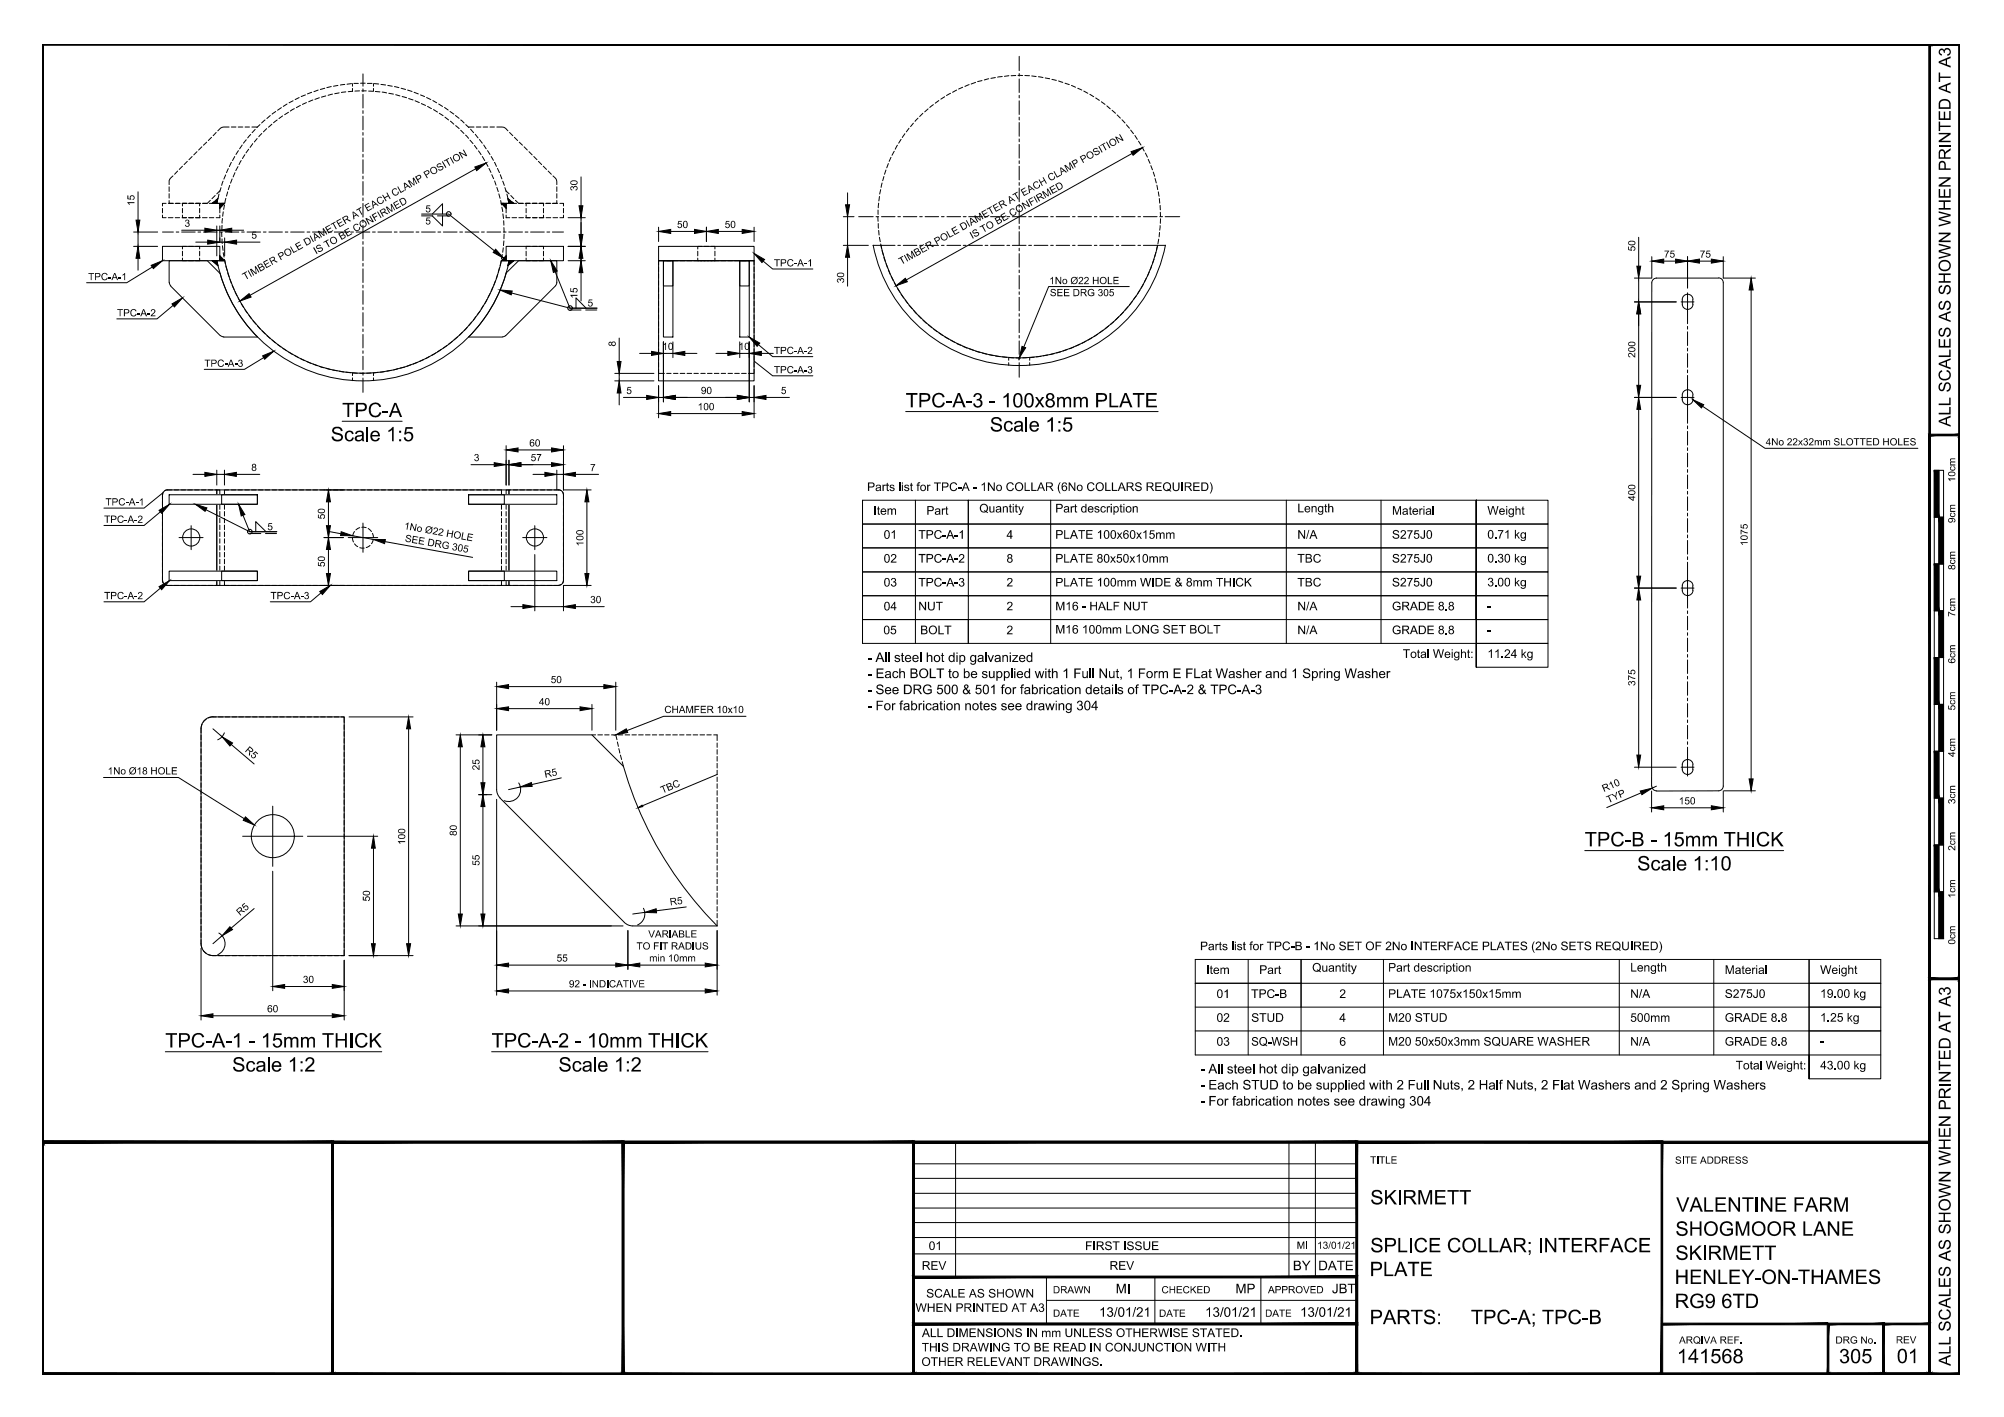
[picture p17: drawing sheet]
<svg xmlns="http://www.w3.org/2000/svg" width="420mm" height="297mm" viewBox="0 0 420 297" stroke-linecap="round" stroke-linejoin="round" font-family="sans-serif">
<defs><g id="words">
<g font-size="4.2">
<text x="71.7" y="87.4">TPC-A</text>
<text x="189.9" y="85.4">TPC-A-3 - 100x8mm PLATE</text>
<text x="69.3" y="92.5">Scale 1:5</text>
<text x="207.5" y="90.5">Scale 1:5</text>
<text x="332.3" y="177.4">TPC-B - 15mm THICK</text>
<text x="343.2" y="182.5">Scale 1:10</text>
<text x="34.7" y="219.6">TPC-A-1 - 15mm THICK</text>
<text x="103.1" y="219.6">TPC-A-2 - 10mm THICK</text>
<text x="48.7" y="224.6">Scale 1:2</text>
<text x="117.1" y="224.6">Scale 1:2</text>
<text x="287.3" y="252.5">SKIRMETT</text>
<text x="351.4" y="254">VALENTINE FARM</text>
<text x="287.3" y="262.5">SPLICE COLLAR; INTERFACE</text>
<text x="351.3" y="259">SHOGMOOR LANE</text>
<text x="287.2" y="267.5">PLATE</text>
<text x="351.1" y="269.2">HENLEY-ON-THAMES</text>
<text x="351.3" y="264.1">SKIRMETT</text>
<text x="351.1" y="274.2">RG9 6TD</text>
<text x="287.2" y="277.6">PARTS:</text>
<text x="308.4" y="277.6">TPC-A; TPC-B</text>
<text x="351.6" y="285.7">141568</text>
<text x="385.6" y="285.7">305</text>
<text x="397.7" y="285.7">01</text>
</g>
<g font-size="3.5">
<text x="409" y="89.5" transform="rotate(-90 409 89.5)">ALL SCALES AS SHOWN WHEN PRINTED AT A3</text>
<text x="409" y="286.3" transform="rotate(-90 409 286.3)">ALL SCALES AS SHOWN WHEN PRINTED AT A3</text>
</g>
<g font-size="2.8">
<text x="181.8" y="138.8">- All steel hot dip galvanized</text>
<text x="181.8" y="142.2">- Each BOLT to be supplied with 1 Full Nut, 1 Form E FLat Washer and 1 Spring Washer</text>
<text x="181.8" y="145.5">- See DRG 500 &amp; 501 for fabrication details of TPC-A-2 &amp; TPC-A-3</text>
<text x="181.8" y="148.9">- For fabrication notes see drawing 304</text>
<text x="251.7" y="225">- All steel hot dip galvanized</text>
<text x="251.7" y="228.4">- Each STUD to be supplied with 2 Full Nuts, 2 Half Nuts, 2 Flat Washers and 2 Spring Washers</text>
<text x="251.7" y="231.8">- For fabrication notes see drawing 304</text>
<text x="271" y="266.3">BY</text>
<text x="276.4" y="266.3">DATE</text>
<text x="233.9" y="271.1">MI</text>
<text x="259" y="271.1">MP</text>
<text x="279.3" y="271.1">JBT</text>
<text x="230.4" y="276">13/01/21</text>
<text x="252.7" y="276.1">13/01/21</text>
<text x="272.6" y="276">13/01/21</text>
</g>
<g font-size="2.5">
<text x="181.8" y="102.9">Parts list for TPC-A - 1No COLLAR (6No COLLARS REQUIRED)</text>
<text x="183.1" y="107.9">Item</text>
<text x="194.2" y="107.9">Part</text>
<text x="205.3" y="107.4">Quantity</text>
<text x="221.3" y="107.4">Part description</text>
<text x="272" y="107.4">Length</text>
<text x="291.8" y="107.9">Material</text>
<text x="311.9" y="107.9">Weight</text>
<text x="185.3" y="112.9">01</text>
<text x="192.6" y="112.9">TPC-A-1</text>
<text x="211" y="112.9">4</text>
<text x="221.3" y="112.9">PLATE 100x60x15mm</text>
<text x="272" y="112.9">N/A</text>
<text x="291.8" y="112.9">S275J0</text>
<text x="311.9" y="112.9">0.71 kg</text>
<text x="185.3" y="117.9">02</text>
<text x="192.6" y="117.9">TPC-A-2</text>
<text x="211" y="117.9">8</text>
<text x="221.3" y="117.9">PLATE 80x50x10mm</text>
<text x="272" y="117.9">TBC</text>
<text x="291.8" y="117.9">S275J0</text>
<text x="311.9" y="117.9">0.30 kg</text>
<text x="185.3" y="122.9">03</text>
<text x="192.6" y="122.9">TPC-A-3</text>
<text x="211" y="122.9">2</text>
<text x="221.3" y="122.9">PLATE 100mm WIDE &amp; 8mm THICK</text>
<text x="272" y="122.9">TBC</text>
<text x="291.8" y="122.9">S275J0</text>
<text x="311.9" y="122.9">3.00 kg</text>
<text x="185.3" y="127.9">04</text>
<text x="192.6" y="127.9">NUT</text>
<text x="211" y="127.9">2</text>
<text x="221.3" y="127.9">M16 - HALF NUT</text>
<text x="272" y="127.9">N/A</text>
<text x="291.8" y="127.9">GRADE 8.8</text>
<text x="311.9" y="127.9">-</text>
<text x="185.2" y="133">05</text>
<text x="192.9" y="133">BOLT</text>
<text x="211" y="133">2</text>
<text x="221.3" y="132.8">M16 100mm LONG SET BOLT</text>
<text x="272" y="132.9">N/A</text>
<text x="291.8" y="132.9">GRADE 8.8</text>
<text x="294.1" y="137.9">Total Weight:</text>
<text x="311.9" y="137.9">11.24 kg</text>
<text x="311.9" y="132.9">-</text>
<text x="251.6" y="199.2">Parts list for TPC-B - 1No SET OF 2No INTERFACE PLATES (2No SETS REQUIRED)</text>
<text x="275.1" y="203.7">Quantity</text>
<text x="291" y="203.7">Part description</text>
<text x="341.8" y="203.7">Length</text>
<text x="252.9" y="204.2">Item</text>
<text x="255" y="209.2">01</text>
<text x="262.3" y="209.2">TPC-B</text>
<text x="264" y="204.2">Part</text>
<text x="280.8" y="209.2">2</text>
<text x="291" y="209.2">PLATE 1075x150x15mm</text>
<text x="341.8" y="209.2">N/A</text>
<text x="361.6" y="204.2">Material</text>
<text x="361.6" y="209.2">S275J0</text>
<text x="381.6" y="204.2">Weight</text>
<text x="381.6" y="209.2">19.00 kg</text>
<text x="255" y="214.2">02</text>
<text x="262.3" y="214.2">STUD</text>
<text x="280.8" y="214.2">4</text>
<text x="291" y="214.2">M20 STUD</text>
<text x="341.8" y="214.2">500mm</text>
<text x="361.6" y="214.2">GRADE 8.8</text>
<text x="381.6" y="214.2">1.25 kg</text>
<text x="255" y="219.2">03</text>
<text x="262.3" y="219.2">SQ-WSH</text>
<text x="280.8" y="219.2">6</text>
<text x="291" y="219.2">M20 50x50x3mm SQUARE WASHER</text>
<text x="341.8" y="219.2">N/A</text>
<text x="361.6" y="219.2">GRADE 8.8</text>
<text x="381.6" y="219.2">-</text>
<text x="363.9" y="224.2">Total Weight:</text>
<text x="381.6" y="224.2">43.00 kg</text>
<text x="194.7" y="262">01</text>
<text x="227.5" y="262">FIRST ISSUE</text>
<text x="193.2" y="266.2">REV</text>
<text x="232.6" y="266.2">REV</text>
<text x="192" y="275">WHEN PRINTED AT A3</text>
<text x="194.2" y="272">SCALE AS SHOWN</text>
<text x="193.3" y="280.3">ALL DIMENSIONS IN mm UNLESS OTHERWISE STATED.</text>
<text x="193.2" y="286.3">OTHER RELEVANT DRAWINGS.</text>
<text x="193.2" y="283.3">THIS DRAWING TO BE READ IN CONJUNCTION WITH</text>
</g>
<g font-size="2.1">
<text x="121.1" y="40" transform="rotate(-90 121.1 40)">30</text>
<text x="28.2" y="43.2" transform="rotate(-90 28.2 43.2)">15</text>
<text x="38.7" y="47.5">3</text>
<text x="89.2" y="44.5">5</text>
<text x="89.2" y="47.1">5</text>
<text x="141.9" y="47.8">50</text>
<text x="152" y="47.8">50</text>
<text x="52.7" y="50">5</text>
<text x="66.2" y="53.3" transform="rotate(-29 66.2 53.3)">IS TO BE CONFIRMED</text>
<text x="203.8" y="50.1" transform="rotate(-29 203.8 50.1)">IS TO BE CONFIRMED</text>
<text x="342.8" y="52.7" transform="rotate(-90 342.8 52.7)">50</text>
<text x="18.5" y="58.7">TPC-A-1</text>
<text x="51.4" y="58.8" transform="rotate(-29 51.4 58.8)">TIMBER POLE DIAMETER AT EACH CLAMP POSITION</text>
<text x="162.2" y="55.8">TPC-A-1</text>
<text x="177" y="59.4" transform="rotate(-90 177 59.4)">30</text>
<text x="189" y="55.5" transform="rotate(-29 189 55.5)">TIMBER POLE DIAMETER AT EACH CLAMP POSITION</text>
<text x="220" y="59.6">1No Ø22 HOLE</text>
<text x="348.9" y="54">75</text>
<text x="356.4" y="54">75</text>
<text x="121.1" y="62.6" transform="rotate(-90 121.1 62.6)">15</text>
<text x="123.2" y="64.3">5</text>
<text x="220.1" y="62.1">SEE DRG 305</text>
<text x="24.5" y="66.3">TPC-A-2</text>
<text x="42.9" y="76.9">TPC-A-3</text>
<text x="129.1" y="72.6" transform="rotate(-90 129.1 72.6)">8</text>
<text x="138.9" y="73.4">10</text>
<text x="154.9" y="73.4">10</text>
<text x="162.2" y="74.2">TPC-A-2</text>
<text x="342.8" y="75" transform="rotate(-90 342.8 75)">200</text>
<text x="131.3" y="82.6">5</text>
<text x="146.9" y="82.6">90</text>
<text x="162.2" y="78.2">TPC-A-3</text>
<text x="163.7" y="82.6">5</text>
<text x="146.3" y="86">100</text>
<text x="111" y="93.6">60</text>
<text x="370.2" y="93.3">4No 22x32mm SLOTTED HOLES</text>
<text x="52.7" y="98.7">8</text>
<text x="99.3" y="96.6">3</text>
<text x="111.3" y="96.6">57</text>
<text x="123.7" y="98.8">7</text>
<text x="409.9" y="101.1" transform="rotate(-90 409.9 101.1)">10cm</text>
<text x="22.1" y="106">TPC-A-1</text>
<text x="342.8" y="105" transform="rotate(-90 342.8 105)">400</text>
<text x="21.8" y="109.6">TPC-A-2</text>
<text x="56" y="111.1">5</text>
<text x="68.1" y="108.9" transform="rotate(-90 68.1 108.9)">50</text>
<text x="84.7" y="110.9" transform="rotate(10 84.7 110.9)">1No Ø22 HOLE</text>
<text x="84.8" y="113.5" transform="rotate(10 84.8 113.5)">SEE DRG 305</text>
<text x="409.9" y="109.6" transform="rotate(-90 409.9 109.6)">9cm</text>
<text x="68.1" y="118.9" transform="rotate(-90 68.1 118.9)">50</text>
<text x="122.3" y="114.5" transform="rotate(-90 122.3 114.5)">100</text>
<text x="366.4" y="114.4" transform="rotate(-90 366.4 114.4)">1075</text>
<text x="409.9" y="119.5" transform="rotate(-90 409.9 119.5)">8cm</text>
<text x="21.8" y="125.6">TPC-A-2</text>
<text x="56.7" y="125.6">TPC-A-3</text>
<text x="123.7" y="126.4">30</text>
<text x="409.9" y="129.3" transform="rotate(-90 409.9 129.3)">7cm</text>
<text x="115.5" y="143.2">50</text>
<text x="342.8" y="143.8" transform="rotate(-90 342.8 143.8)">375</text>
<text x="409.9" y="139.1" transform="rotate(-90 409.9 139.1)">6cm</text>
<text x="113" y="147.8">40</text>
<text x="139.3" y="149.5">CHAMFER 10x10</text>
<text x="409.9" y="148.9" transform="rotate(-90 409.9 148.9)">5cm</text>
<text x="51.3" y="157.5" transform="rotate(41 51.3 157.5)">R5</text>
<text x="100.5" y="161.5" transform="rotate(-90 100.5 161.5)">25</text>
<text x="409.9" y="158.7" transform="rotate(-90 409.9 158.7)">4cm</text>
<text x="22.6" y="162.3">1No Ø18 HOLE</text>
<text x="114.3" y="163.1" transform="rotate(-12 114.3 163.1)">R5</text>
<text x="138.9" y="166.4" transform="rotate(-23 138.9 166.4)">TBC</text>
<text x="336.2" y="166.1" transform="rotate(-23 336.2 166.1)">R10</text>
<text x="337.2" y="168.4" transform="rotate(-23 337.2 168.4)">TYP</text>
<text x="352" y="168.6">150</text>
<text x="409.9" y="168.6" transform="rotate(-90 409.9 168.6)">3cm</text>
<text x="84.9" y="177.1" transform="rotate(-90 84.9 177.1)">100</text>
<text x="95.8" y="175.2" transform="rotate(-90 95.8 175.2)">80</text>
<text x="409.9" y="178.4" transform="rotate(-90 409.9 178.4)">2cm</text>
<text x="100.5" y="181.5" transform="rotate(-90 100.5 181.5)">55</text>
<text x="77.5" y="189" transform="rotate(-90 77.5 189)">50</text>
<text x="140.5" y="189.8" transform="rotate(-7 140.5 189.8)">R5</text>
<text x="409.9" y="188.3" transform="rotate(-90 409.9 188.3)">1cm</text>
<text x="50.3" y="192" transform="rotate(-40 50.3 192)">R5</text>
<text x="135.9" y="196.5">VARIABLE</text>
<text x="409.9" y="198" transform="rotate(-90 409.9 198)">0cm</text>
<text x="116.7" y="201.5">55</text>
<text x="133.5" y="199.1">TO FIT RADIUS</text>
<text x="136.1" y="201.5">min 10mm</text>
<text x="63.5" y="206">30</text>
<text x="119.3" y="207">92 - INDICATIVE</text>
<text x="56" y="212.2">60</text>
<text x="287.3" y="243.9">TITLE</text>
<text x="351.2" y="243.9">SITE ADDRESS</text>
<text x="271.9" y="261.8">MI</text>
<text x="276.2" y="261.8">13/01/21</text>
<text x="220.8" y="271.1">DRAWN</text>
<text x="243.5" y="271.1">CHECKED</text>
<text x="265.9" y="271.1">APPROVED</text>
<text x="220.8" y="276">DATE</text>
<text x="243" y="276.1">DATE</text>
<text x="265.2" y="276">DATE</text>
<text x="352" y="281.6">ARQIVA REF.</text>
<text x="384.8" y="281.6">DRG No.</text>
<text x="397.5" y="281.6">REV</text>
</g>
</g></defs>
<!-- layer: 02 - HIDDEN LINES -->
<g fill="none" stroke="#000" stroke-width=".21">
<path d="M64 19.9l-.9 .3M65.3 19.3l-.8 .4M66.7 18.9l-.9 .3M68.1 18.5l-.9 .3M69.5 18.2l-1 .2M69.7 19.7l-.9 .3M70.9 17.9l-1 .2M71.1 19.5l-.9 .1M72.3 17.7l-.9 .1M72.5 19.3l-.9 .1M73.7 17.5l-.9 .2M73.9 17.5v.6"/>
<path d="M73.9 18.5v.6M73.9 19.1l-.9 .1M74.2 17.5h.9M75.4 19.1h-1M75.6 17.4h1M75.8 19.1h1M77 17.5h1M77.3 19.1h.9M78.3 17.5v.6M78.3 18.5v.6M78.5 17.5l.9 .1M78.7 19.2l1 .1"/>
<path d="M79.9 17.7l.9 .1M80.1 19.3l1 .2M81.3 17.9l.9 .2M81.5 19.6l1 .1M82.7 18.2l.9 .2M83 19.9l.8 .2M84.1 18.5l.9 .3M85.5 18.9l.9 .3M86.8 19.3l.9 .4M88.2 19.9l.8 .3M199.3 19.6l-.9 .4M200.6 18.9l-.9 .4"/>
<path d="M201.8 18.3l-.8 .4M203.2 17.7l-.9 .4M204.5 17.3l-.9 .3M205.9 16.9l-.9 .2M207.3 16.5l-.9 .3M208.7 16.3l-.9 .1M210.1 16l-.9 .2M211.5 15.9l-.9 .1M213 15.8l-1 .1M213.4 15.8h1M214.9 15.8l.9 .1M216.3 15.9l.9 .1"/>
<path d="M217.7 16.1l1 .2M219.1 16.3l1 .2M220.5 16.6l1 .2M221.9 17l.9 .3M223.3 17.4l.9 .3M224.6 17.9l.9 .4M226 18.5l.8 .4M227.2 19.1l.9 .5M228.5 19.8l.8 .5M35.5 39.2v.9M36.3 36.9l-.8 .9v.9M37.2 35.9l-.6 .6"/>
<path d="M38.3 34.8l-.7 .7M39.3 33.8l-.7 .7M40.3 32.8l-.7 .7M41.3 31.8l-.7 .7M42.3 30.8l-.7 .7M43.3 29.8l-.6 .6M44.4 28.8l-.7 .7M45.3 27.8l-.6 .6M46.3 39.3l-.3 1M46.8 38l-.3 .9M47.3 36.7l-.4 .8M47.9 35.3l-.4 .9"/>
<path d="M48 26.6l-1.5 .1-.8 .7M48.2 38.9l-.3 .9M48.5 34l-.4 .9M48.5 26.6h1M48.7 37.5l-.4 .9M49.2 32.8l-.4 .9M49.3 36.2l-.4 .9M49.9 34.9l-.5 .9M49.9 26.6h1M50 31.6l-.5 .8M50.8 30.4l-.6 .8M51.4 26.6h.9"/>
<path d="M51.6 29.3l-.6 .7M52.6 28.2l-.7 .7M52.8 26.6h1.2M53 30.1l-.6 .8M53.5 27.1l-.6 .7M53.9 29l-.6 .8M54.5 26.1l-.7 .7M54.9 28l-.6 .7M55.6 25.1l-.8 .7M55.9 27l-.7 .6M56.7 24.2l-.7 .6M57 26l-.7 .7"/>
<path d="M57.8 23.4l-.7 .5M58.1 25.1l-.8 .6M59 22.6l-.8 .5M59.3 24.3l-.8 .5M60.2 21.8l-.8 .5M60.5 23.5l-.8 .5M61.5 21.1l-.9 .4M61.7 22.8l-.8 .5M62.7 20.4l-.8 .5M63 22.1l-.9 .5M64.2 21.5l-.8 .4M65.6 21l-.9 .3"/>
<path d="M67 20.5l-1 .3M68.3 20.1l-.9 .3M84.3 20.2l.9 .3M85.7 20.7l.9 .3M87 21.1l.9 .4M88.3 21.7l.9 .4M89.4 20.4l.9 .5M89.6 22.3l.9 .5M90.7 21.1l.9 .4M90.9 23l.8 .5M92 21.8l.8 .5M92.1 23.7l.8 .6"/>
<path d="M93.2 22.5l.8 .6M93.3 24.6l.8 .5M94.3 23.4l.9 .5M94.4 25.4l.8 .6M95.5 24.2l.8 .6M95.5 26.3l.8 .7M96.6 25.1l.7 .7M96.6 27.3l.7 .7M97.6 28.3l.6 .7M97.6 26.1l.7 .7M98.2 26.6h1.2M98.5 29.4l.7 .7"/>
<path d="M98.7 27.1l.6 .7M99.5 30.5l.5 .7M99.6 28.2l.6 .7M99.9 26.6h.9M100.3 31.6l.6 .8M100.5 29.3l.6 .7M101.1 32.8l.5 .9M101.3 26.6h1M101.4 30.4l.5 .8M101.8 34l.5 .9M102.2 31.6l.5 .8M102.5 35.3l.4 .9"/>
<path d="M102.7 26.6h1M103 32.8l.4 .8M103.1 36.6l.4 .9M103.7 34l.4 .9M103.7 37.9l.3 .9M104.2 39.3l.3 .9M104.2 26.6l1.4 .1 .9 .7M104.3 35.3l.4 .9M104.9 36.6l.3 .9M105.4 38l.3 .9M105.9 39.3l.3 .9M106.8 27.8l.7 .6"/>
<path d="M107.9 28.8l.6 .7M108.9 29.8l.6 .6M109.9 30.8l.7 .7M110.9 31.8l.7 .7M111.9 32.8l.7 .7M112.9 33.8l.7 .7M113.9 34.8l.7 .7M114.9 35.9l.7 .6M115.9 36.9l.8 .8v1M116.7 39.2v.9M184.6 39.8l-.2 .9M184.9 38.4l-.2 .9"/>
<path d="M185.3 37l-.2 .9M185.7 35.6l-.3 .9M186.3 34.3l-.4 .9M186.8 33l-.4 .8M187.5 31.7l-.5 .9M190.6 26.9l-.6 .7M191.5 25.8l-.6 .7M192.5 24.8l-.7 .6M193.5 23.7l-.7 .7M194.6 22.8l-.7 .7M195.7 21.9l-.8 .6M196.8 21.1l-.7 .5"/>
<path d="M198.1 20.3l-.8 .5M229.7 20.5l.8 .5M230.9 21.3l.8 .6M232.1 22.2l.7 .6M233.2 23.1l.7 .6M234.2 24.1l.7 .7M235.2 25.1l.7 .7M236.2 26.2l.6 .7M237.1 27.3l.5 .7M237.9 28.4l.5 .8M238.7 29.6l.5 .8M239.5 30.8l.4 .9"/>
<path d="M240.1 32.1l.5 .8M240.7 33.4l.4 .8M241.3 34.7l.3 .9M241.8 36.1l.3 .9M242.2 37.4l.2 1M242.6 38.8l.1 1M34.1 45.1v.5h.7M34.1 43.7v.9M34.8 42.6h-.7v.6M35.3 42.6h1M35.3 45.6h1M35.5 42v.6h.9"/>
<path d="M35.5 40.6v.9M36.7 42.6h1.1M36.7 45.6h1M38.2 42.6h1M38.3 54.1v.6h.8M38.3 45.1v.5h.8M38.3 43.7v.9M38.3 52.7v.9M39.1 51.6h-.8v.6M39.1 42.6h-.8v.6M39.6 54.7h.9M39.6 51.6h.9"/>
<path d="M39.6 42.6h1.1M39.6 45.6h.9M41 51.6h.9v.6M41 45.6h1M41.9 54.1v.6h-.9M41.9 43.7v.9M41.9 45.1v.5M41.9 52.7v.9M42.1 42.6h-1.1h.9v.6M42.4 42.6h1M42.4 45.6h1M43.9 42.6h.9"/>
<path d="M43.9 45.6h.9M44.1 42l-.6 .6h-.9M45.1 41l-.7 .7M45.2 42l.5-.3-.2 .9h-1l.4-.3M45.3 42.6h.8v.6M45.6 42.1l-.1 .5h.5M45.9 40.7l-.2 .9M46.1 42.6h1l-1 1zM46.1 43.7v.9M46.1 45.1v.5h-.8M46.1 40l-.6 .6M46.5 48.7v.9"/>
<path d="M46.5 42.6h.6M46.6 50.1v1M46.6 47.2l-.1 1M46.6 45.8v1M46.6 51.5l.2 1M46.8 53l.2 .9M46.8 44.4l-.1 .9M47.1 54.4l.1 .9M47.1 43l-.2 .9M47.4 41.6l-.3 .9M47.4 55.8l.2 .9M47.7 57.2l.3 .8"/>
<path d="M47.7 40.2l-.2 .9M48.2 58.5l.3 .9M48.7 59.8l.4 .9M103.9 58.9l-.4 .9M104.3 57.5l-.3 .9M104.6 40.6l.2 1M104.7 56.1l-.2 1M105 42l.1 1M105.1 54.8l-.3 .9M105.1 42.6h.5M105.1 42.6h1v1zM105.2 43.4l.2 1"/>
<path d="M105.3 53.3l-.2 1M105.4 44.8l.2 1M105.5 51.9l-.1 1M105.6 46.3v.9M105.6 50.5v1M105.6 47.7l.1 .9M105.7 49.1l-.1 .9M106.1 40l.7 .6M106.1 43.7v.9M106.1 45.1v.5h.8M106.3 40.7l.2 .9M106.6 42.1l.1 .5h-.5"/>
<path d="M106.9 42.6h-.8v.6M106.9 42l-.4-.3 .2 .9h1l-.4-.3M107.1 41l.6 .7M107.3 42.6h1M107.3 45.6h1M108.1 42l.6 .6h.9M108.8 42.6h1M108.8 45.6h1M110.1 42.6h1.1h-.9v.6M110.2 45.6h1M110.3 54.1v.6h.9M110.3 43.7v.9"/>
<path d="M110.3 45.1v.5M110.3 52.7v.9M111.2 51.6h-.9v.6M111.5 42.6h1.1M111.7 54.7h.9M111.7 51.6h.9M111.7 45.6h.9M113 42.6h1M113.1 51.6h.8v.6M113.1 42.6h.8v.6M113.9 54.1v.6h-.8M113.9 45.1v.5h-.8h.9"/>
<path d="M113.9 43.7v.9M113.9 52.7v.9M114.4 42.6h1.1M114.5 45.6h1M115.9 42.6h1M115.9 45.6h1M116.7 42v.6h-.9M116.7 40.6v.9M117.4 42.6h.7v.6M118.1 45.1v.5h-.7M118.1 43.7v.9M138.1 56v.9"/>
<path d="M138.1 57.4v.9M138.1 58.8v1M139.3 54.7h-1.2v.8M139.8 54.7h.9M141.2 54.7h.9M142.6 54.7h1M144 54.7h1M145.5 54.7h.9M146.3 54.1v.6h.8M146.3 52.7v.9M146.9 54.7h3.8M147.1 51.6h-.8v.6"/>
<path d="M147.6 51.6h1M149 51.6h.9v.6M149.9 52.7v.9M149.9 54.1v.6M151.2 54.7h.9M152.6 54.7h1M154 54.7h1M155.5 54.7h.9M156.9 54.7h1.2v.8M158.1 56v.9M158.1 57.4v.9M158.1 58.8v1"/>
<path d="M184.1 45.5v.9M184.1 44v1M184.1 46.9l.1 .9M184.2 42.6l-.1 1M184.2 48.3l.1 1M184.4 49.7l.2 1M184.4 41.2l-.1 .9M184.6 51.1l.2 1M184.9 52.5l.3 1M185.3 53.9l.3 .9M185.8 55.3l.3 .9M186.3 56.6l.3 .9"/>
<path d="M186.8 57.9l.5 .9M187.5 59.2l.4 .9M239.7 59.6l-.4 .8M240.4 58.3l-.5 .8M240.9 57l-.3 .9M241.5 55.7l-.4 .9M242 54.3l-.4 .9M242.3 52.9l-.2 .9M242.7 51.6l-.2 .9M242.9 40.2l.1 .9M242.9 50.1l-.1 1M243.1 41.6v1"/>
<path d="M243.1 48.7l-.1 1M243.2 43.1l.1 .9M243.2 47.3l-.1 1M243.3 44.5v.9M243.3 45.8v1M49.3 61.1l.4 .9M49.9 62.4l.5 .8M50.6 63.7l.5 .8M51.3 64.9l.6 .8M52.2 66.1l.5 .7M53 67.2l.7 .7M54 68.3l.6 .7"/>
<path d="M54.9 69.3l.7 .7M56 70.4l.7 .6M57.1 71.3l.7 .6M58.2 72.2l.7 .5M59.3 73l.8 .5M60.5 73.8l.8 .5M61.8 74.5l.8 .5M63 75.2l.9 .4M64.3 75.8l.9 .4M65.6 76.3l.9 .4M67 76.8l.9 .3M68.4 77.2l.9 .3"/>
<path d="M69.8 77.6l.9 .1M71.1 77.8l1 .2M72.5 78l1 .1M73.9 78.2v.5M73.9 79.2v.6M74 78.2h.9M75.4 78.2h1M77.8 78.2h-.9M78.3 78.2v.5M78.3 79.2v.6M79.2 78.1l-.9 .1M80.6 77.9l-.9 .1"/>
<path d="M82 77.6l-.9 .2M83.4 77.3l-.9 .3M84.8 77l-.9 .2M86.2 76.5l-.9 .3M87.5 75.9l-.9 .4M88.8 75.4l-.8 .4M90.1 74.7l-.9 .5M91.3 74l-.8 .5M92.5 73.2l-.8 .5M93.7 72.4l-.8 .6M94.9 71.5l-.8 .6M95.9 70.6l-.7 .6"/>
<path d="M97 69.6l-.7 .7M97.9 68.6l-.6 .7M98.9 67.5l-.6 .7M99.8 66.4l-.6 .7M100.6 65.2l-.5 .8M101.4 64l-.5 .8M102.1 62.8l-.5 .8M102.8 61.5l-.5 .9M103.3 60.2l-.4 .9M138.1 77.4v.9h1.2M138.1 60.2v1M138.1 61.7v1"/>
<path d="M138.1 63.1v1M138.1 64.6v.9M138.1 66v.9M138.1 67.4v1M138.1 68.8v1M138.1 70.3v.9M138.1 71.7v.9M138.1 73.1v1M138.1 74.5v1M138.1 76v.9M139.8 78.3h.9M141.2 78.3h.9"/>
<path d="M142.6 78.3h1M144 78.3h1M145.5 78.3h.9M146.9 78.3h1M148.3 78.3h1M149.8 78.3h.9M151.2 78.3h.9M152.6 78.3h1M154 78.3h1M155.5 78.3h.9M158.1 77.4v.9h-1.2M158.1 60.2v1"/>
<path d="M158.1 61.7v1M158.1 63.1v1M158.1 64.6v.9M158.1 66v.9M158.1 67.4v1M158.1 68.8v1M158.1 70.3v.9M158.1 71.7v.9M158.1 73.1v1M158.1 74.5v1M158.1 76v.9M188.2 60.5l.5 .8"/>
<path d="M188.9 61.7l.6 .8M189.8 62.9l.5 .7M190.6 64l.6 .7M191.5 65.1l.7 .7M192.5 66.1l.7 .7M193.5 67.1l.8 .7M194.6 68.1l.8 .6M195.7 69l.8 .6M196.9 69.8l.8 .6M198.1 70.6l.8 .5M199.3 71.3l.9 .5M200.6 72l.9 .4"/>
<path d="M201.9 72.6l.9 .4M203.2 73.1l.9 .3M204.6 73.6l.9 .3M205.9 74l1 .3M207.3 74.3l1 .2M208.7 74.6l1 .2M210.2 74.8l.9 .1M211.5 75v.5M211.5 76v.6M211.6 75h.9M213 75l1 .1M215.4 75h-1"/>
<path d="M215.9 76v.6M216.8 74.9l-.9 .1v.5M218.3 74.7l-1 .1M219.7 74.4l-1 .2M221.1 74.1l-1 .2M222.4 73.7l-.9 .3M223.8 73.3l-.9 .3M225.1 72.7l-.9 .4M226.4 72.2l-.9 .4M227.7 71.5l-.8 .5M228.9 70.8l-.8 .5M230.2 70.1l-.9 .5"/>
<path d="M231.3 69.2l-.8 .6M232.4 68.3l-.7 .6M233.5 67.4l-.7 .6M234.6 66.4l-.7 .7M235.6 65.4l-.7 .7M236.5 64.3l-.6 .7M237.4 63.2l-.6 .8M238.2 62l-.6 .8M239 60.8l-.5 .8M34.1 105.1v.9M34.1 106.5v1M34.1 108v.9"/>
<path d="M34.1 109.4v.9M34.1 110.8v1M34.1 112.2v1M34.1 113.7v.9M34.1 115.1v.9M34.1 116.5v1M34.1 117.9v1M34.1 119.4v.9M34.2 103.2l-.1 1.4M36.1 102.7h-1.2l-.4 .2M36.5 102.7h1M38 102.7h.9"/>
<path d="M39.4 102.7h.9M40.8 102.7h1M42.2 102.7h1M43.7 102.7h.9M45.1 102.7h1v1.2M46.1 104.4v.9M46.1 105.8v1M46.1 107.2v1M46.1 108.7v.9M46.1 110.1v.9M46.1 111.5v1M46.1 112.9v1"/>
<path d="M46.1 114.4v.9M46.1 115.8v1M46.1 117.2v1M46.1 118.7v.9M47.1 104.4v.9M47.1 105.8v1M47.1 107.2v1M47.1 108.7v.9M47.1 110.1v.9M47.1 111.5v1M47.1 112.9v1M47.1 114.4v.9"/>
<path d="M47.1 115.8v1M47.1 117.2v1M47.1 118.7v.9M48 102.7h-.9v1.2M48.5 102.7h.9M49.9 102.7h.9M51.3 102.7h1M52.7 102.7h1M54.2 102.7h.9M55.6 102.7h.9M57.1 102.7h.9M58.4 102.7h1"/>
<path d="M59.9 102.7h1M61.3 102.7h1M62.8 102.7h.9M64.2 102.7h.9M65.6 102.7h1M67 102.7h1M68.5 102.7h.9M69.9 102.7h1M71.3 102.7h1M72.8 102.7h.9M73.9 112.7l.2 .9M74.2 102.7h.9"/>
<path d="M74.3 111.4l-.4 .9M74.3 114l.7 .6M75.4 110.6l-.8 .5M75.4 114.8l1 .1M75.6 102.7h1M75.8 110.5l1 .1M77 102.7h1M77.2 110.8l.7 .6M77.6 114.3l-.8 .5M78.1 111.8l.2 .9M78.3 113.2l-.4 .8M78.5 102.7h.9"/>
<path d="M79.9 102.7h.9M81.4 102.7h.9M82.7 102.7h1M84.2 102.7h1M85.6 102.7h1M87.1 102.7h.9M88.5 102.7h.9M89.9 102.7h1M91.3 102.7h1M92.8 102.7h.9M94.2 102.7h1M95.6 102.7h1"/>
<path d="M97.1 102.7h.9M98.5 102.7h.9M99.9 102.7h1M101.3 102.7h1M102.8 102.7h.9M104.2 102.7h.9v1.2M105.1 104.4v.9M105.1 105.8v1M105.1 107.2v1M105.1 108.7v.9M105.1 110.1v.9M105.1 111.5v1"/>
<path d="M105.1 112.9v1M105.1 114.4v.9M105.1 115.8v1M105.1 117.2v1M105.1 118.7v.9M106.1 104.4v.9M106.1 105.8v1M106.1 107.2v1M106.1 108.7v.9M106.1 110.1v.9M106.1 111.5v1M106.1 112.9v1"/>
<path d="M106.1 114.4v.9M106.1 115.8v1M106.1 117.2v1M106.1 118.7v.9M107.1 102.7h-1v1.2M107.6 102.7h.9M109 102.7h1M110.4 102.7h1M111.9 102.7h.9M113.3 102.7h.9M114.7 102.7h1M116.1 102.7l1.5 .1"/>
<path d="M118 103.2l.1 1.4M118.1 105.1v.9M118.1 106.5v1M118.1 108v.9M118.1 109.4v.9M118.1 110.8v1M118.1 112.2v1M118.1 113.7v.9M118.1 115.1v.9M118.1 116.5v1M118.1 117.9v1M118.1 119.4v.9"/>
<path d="M34.1 120.8l.1 1.4M34.5 122.6l.6 .1h1M36.5 122.7h1M38 122.7h.9M39.4 122.7h.9M40.8 122.7h1M42.2 122.7h1M43.7 122.7h.9M46.1 120.1v.9M46.1 121.5v1.2h-1M47.1 121.5v1.2h.9M47.1 120.1v.9"/>
<path d="M48.5 122.7h.9M49.9 122.7h.9M51.3 122.7h1M52.7 122.7h1M54.2 122.7h.9M55.6 122.7h.9M57.1 122.7h.9M58.4 122.7h1M59.9 122.7h1M61.3 122.7h1M62.8 122.7h.9M64.2 122.7h.9"/>
<path d="M65.6 122.7h1M67 122.7h1M68.5 122.7h.9M69.9 122.7h1M71.3 122.7h1M72.8 122.7h.9M74.2 122.7h.9M75.6 122.7h1M77 122.7h1M78.5 122.7h.9M79.9 122.7h.9M81.4 122.7h.9"/>
<path d="M82.7 122.7h1M84.2 122.7h1M85.6 122.7h1M87.1 122.7h.9M88.5 122.7h.9M89.9 122.7h1M91.3 122.7h1M92.8 122.7h.9M94.2 122.7h1M95.6 122.7h1M97.1 122.7h.9M98.5 122.7h.9"/>
<path d="M99.9 122.7h1M101.3 122.7h1M102.8 122.7h.9M105.1 121.5v1.2h-.9M105.1 120.1v.9M106.1 121.5v1.2h1M106.1 120.1v.9M107.6 122.7h.9M109 122.7h1M110.4 122.7h1M111.9 122.7h.9M113.3 122.7h.9"/>
<path d="M114.7 122.7h1M117.6 122.6l-.5 .1h-1M118.1 120.8v.9l-.1 .5M42.1 154.1v1M42.1 155.5v1M42.1 157v.9M42.1 158.4v.9M42.1 159.8v1M42.4 151.8l-.3 1.8M43.3 150.7l-.7 .7M45.3 150.3l-1.6 .2M45.8 150.3h1"/>
<path d="M47.2 150.3h1M48.7 150.3h.9M50.1 150.3h.9M51.5 150.3h1M52.9 150.3h1M54.4 150.3h.9M55.8 150.3h1M57.2 150.3h1M58.7 150.3h.9M60.1 150.3h.9M61.5 150.3h1M62.9 150.3h1"/>
<path d="M64.4 150.3h.9M65.8 150.3h.9M67.2 150.3h1M68.7 150.3h.9M70.1 150.3h.9M71.5 150.3h.7v1.2M72.2 152v.9M72.2 153.4v.9M72.2 154.8v1M72.2 156.3v.9M72.2 157.7v.9M72.2 159.1v1"/>
<path d="M124.1 154.1h.8M125.3 154.1h1M126.8 154.1h.9M128.2 154.1h.9M129.1 154.1l.3 1M129.4 155.5l.3 1M129.6 154.1h1M129.7 156.9l.2 1M130.1 158.3l.2 .9M130.5 159.7l.2 1M131 154.1h1M132.5 154.1h.9"/>
<path d="M133.9 154.1h1M135.3 154.1h1M136.8 154.1h.9M138.2 154.1h.9M139.6 154.1h1M141 154.1h1M142.5 154.1h.9M143.9 154.1h1M145.3 154.1h1M146.8 154.1h.9M148.2 154.1h.9M149.6 154.1h.8v1.1"/>
<path d="M150.4 155.7v1M150.4 157.1v1M150.4 158.6v1M42.1 161.2v1M42.1 162.7v.9M42.1 164.1v1M42.1 165.5v1M42.1 167v.9M42.1 168.4v.9M42.1 169.8v1M42.1 171.2v1M42.1 172.7v1"/>
<path d="M42.1 174.1v.9M42.1 175.6v.9M42.1 177v.9M42.1 178.4v1M42.1 179.8v1M72.2 160.5v1M72.2 162v.9M72.2 163.4v.9M72.2 164.8v1M72.2 166.2v1M72.2 167.7v1M72.2 169.1v1"/>
<path d="M72.2 170.6v.9M72.2 172v.9M72.2 173.4v1M72.2 174.8v1M72.2 176.3v.9M72.2 177.7v.9M72.2 179.1v1M150.4 160v1M150.4 161.5v.9M150.4 162.9v.9M150.4 164.3v1M150.4 165.7v1"/>
<path d="M150.4 167.2v.9M150.4 168.6v.9M150.4 170v1M150.4 171.5v.9M150.4 172.9v.9M150.4 174.3v1M150.4 175.7v1M150.4 177.2v.9M150.4 178.6v.9M42.1 197l.3 1.8M42.1 181.3v.9M42.1 182.7v.9"/>
<path d="M42.1 184.1v1M42.1 185.5v1M42.1 187v.9M42.1 188.4v1M42.1 189.8v1M42.1 191.3v.9M42.1 192.7v.9M42.1 194.1v1M42.1 195.5v1M42.6 199.2l.7 .7M72.2 180.6v.9M72.2 182v.9"/>
<path d="M72.2 183.4v1M72.2 184.8v1M72.2 186.3v.9M72.2 187.7v.9M72.2 189.1v1M72.2 190.5v1M72.2 192v.9M72.2 193.4v1M72.2 194.8v1M72.2 196.3v.9M72.2 197.7v1M72.2 199.1v1.2h-.7"/>
<path d="M150.4 180v1M150.4 181.4v1M150.4 182.9v1M150.4 184.3v1M150.4 185.8v.9M150.4 187.2v.9M150.4 188.6v1M150.4 190v1M150.4 191.5v.9M150.4 192.9v1.2M43.7 200.1l1.6 .2M45.8 200.3h1"/>
<path d="M47.2 200.3h1M48.7 200.3h.9M50.1 200.3h.9M51.5 200.3h1M52.9 200.3h1M54.4 200.3h.9M55.8 200.3h1M57.2 200.3h1M58.7 200.3h.9M60.1 200.3h.9M61.5 200.3h1M62.9 200.3h1"/>
<path d="M64.4 200.3h.9M65.8 200.3h.9M67.2 200.3h1M68.7 200.3h.9M70.1 200.3h.9"/>
</g>
<!-- layer: 01 - VISIBLE EDGES -->
<g fill="none" stroke="#000" stroke-width=".21">
<path d="M34.1 51.6h12v3.1h-12zM35.8 59.9l10.4 10.5M44.5 54.7h1l.2 1zM45.5 54.7h1.6M45.5 54.6a31.2 31.2 0 0 0 30.6 25.2 31.2 31.2 0 0 0 30.7-25.2M46.1 53.6l1 1.1h-1zM46.1 57.3l-2.6-2.6h-8v4.5l.3 .7M46.1 57.3a31.2 31.2 0 0 0 7.9 13.3M47.1 54.6a29.6 29.6 0 0 0 29 23.6 29.6 29.6 0 0 0 29-23.6M105.1 54.7h1.6M106.1 57.3l2.6-2.6h8v4.5l-.3 .7M106.1 51.6h12v3.1h-12z"/>
<path d="M106.1 53.6v1.1h-1zM106.1 57.3a31.2 31.2 0 0 1-7.8 13.3M106.7 54.7h1l-1.2 1zM116.4 59.9l-10.4 10.4-.7 .3M138.1 51.6h20v3.1h-20zM138.1 54.7h20v25.1h-20zM139.1 54.7h2v16h-2zM139.1 54.7h2v5.2h-2zM155.1 54.7h2v16h-2zM155.1 54.7h2v5.2h-2zM183.1 51.4a31.2 31.2 0 0 0 30.6 25.2 31.2 31.2 0 0 0 30.6-25.2h-1.6a29.6 29.6 0 0 1-29 23.6 29.6 29.6 0 0 1-29-23.6h-1.7M346.3 59.3v105.5"/>
<path d="M360.3 58.3h-13a.99 .99 0 0 0-1 1M360.3 58.3l.7 .2 .3 .7M361.3 59.3v105.5a.99 .99 0 0 1-1 1h-13M46.2 70.3l.7 .3M46.9 70.7h7.1M98.2 70.7h7.1M352.7 62.8a1.12 1.12 0 0 1 1.1-1.1 1.12 1.12 0 0 1 1.2 1.1M352.7 62.8v1a1.12 1.12 0 0 0 1.1 1.1 1.12 1.12 0 0 0 1.2-1.1M354.9 62.8v1M352.7 82.8a1.12 1.12 0 0 1 1.1-1.1 1.12 1.12 0 0 1 1.2 1.1M352.7 82.8a1.65 1.65 0 0 0 .5 1.8 1.13 1.13 0 0 0 1.8-.8M354.9 82.8v1"/>
<path d="M34.1 103.7v18M35.1 102.7h10.4v20h-10.4M35.1 102.7a.99 .99 0 0 0-1 1M35.5 103.7h18.5v2h-18.5zM35.5 119.7h18.5v2h-18.5zM45.5 102.7h61.2v20h-61.2zM46.5 103.7h7.5v2h-7.5zM46.5 119.7h7.5v2h-7.5zM98.2 103.7h18.5v2h-18.5zM98.2 103.7h7.5v2h-7.5zM98.2 119.7h18.5v2h-18.5zM98.2 119.7h7.5v2h-7.5z"/>
<path d="M118.1 103.7a1 1 0 0 0-1-1h-10.4v20h10.4a1.07 1.07 0 0 0 1-1v-18M34.1 121.7a.99 .99 0 0 0 1 1M352.7 123.8a1.12 1.12 0 0 0 1.1 1 1.12 1.12 0 0 0 1.2-1M354.9 122.8v1M355 122.8a1.12 1.12 0 0 0-1.2-1.1 1.12 1.12 0 0 0-1.1 1.1v1M44.6 150.3h27.6v50h-27.6a2.52 2.52 0 0 1-2.5-2.5v-45M44.7 150.2a2.52 2.52 0 0 0-2.6 2.6M104.9 167.3l-.5-.7-.3-1.1v-11.4h20l6.6 6.6a77.6 77.6 0 0 0 19.7 33.4h-17.7l-1.2-.3-.6-.4-26.1-26.1M346.3 164.8l.3 .7 .7 .3M352.7 160.3a1.12 1.12 0 0 1 1.1-1.1 1.12 1.12 0 0 1 1.2 1.1M352.7 160.3a1.65 1.65 0 0 0 .5 1.8 1.13 1.13 0 0 0 1.8-.8M354.9 160.3v1"/>
<circle cx="40.1" cy="112.7" r="1.8"/>
<circle cx="112.1" cy="112.7" r="1.8"/>
<circle cx="57.2" cy="175.3" r="4.5"/>
</g>
<path d="M44.5 54.7h1l.2 1zM46.1 53.6l1 1.1h-1zM106.1 53.6v1.1h-1zM106.7 54.7h1l-1.2 1z" fill="#000" stroke="#000" stroke-width=".21"/>
<!-- layer: TEXT AND DIMENSIONS -->
<g fill="none" stroke="#000" stroke-width=".21">
<path d="M31.9 56l-5.3 3.3h-8.5M88.4 44.9h5.7l9.6 7.7M116.4 57l3.1 7.6h5.7h-5.7l-12.2-3.2M160 54.7l2 1.7h8.4M36.3 64l-3.4 2.8h-8.4M55.3 75l-4 2.4h-8.5M119.5 65h2.3M120.8 64.6v-2.2l2.1 2.2M122.8 65h2.3M158.1 75.7l3.9 3.1h8.4M159 72.3l3 2.5h8.4M236.8 60.1h-16.9l-5.2 12.6"/>
<path d="M352.5 63.3h2.7M353.8 61.4v3.8M71.7 88.3h12.6M189.9 86.3h52.9M352.5 83.3h2.7M353.8 81.4v3.8M357 85.2l13.1 8.8h32M33.6 107.3l-3.4 2.9h-8.4M34.1 103.4l-3.9 3.1h-8.4M37.5 112.7h5.1M40.1 110.2v5M43.2 106.8l9.2 4.7h5.6h-5.6l-1.4-3.5"/>
<path d="M52.4 111.8h2.3M53.6 111.5v-2.2l2.2 2.2M55.7 111.8h2.3M73 112.7h6.2M76.1 109.6v6.2M109.6 112.7h5.1M112.1 110.2v5M180.8 109.9h128.7h-106.5v5h-22.2zM180.8 104.9v30M180.8 119.9h128.7h-106.5v5h-22.2zM191.9 104.9v30M203 114.9v5h-22.2v-5h128.7"/>
<path d="M203 114.9h106.5M220.3 104.9v30M269.7 104.9v30M289.5 104.9v30M309.5 104.9h-106.5v5h-22.2v-5h22.2v10M309.5 104.9v15M309.5 104.9v35v-10M309.5 104.9v20M309.5 104.9h15.1v5h-15.1zM309.5 109.9h15.1v5h-15.1zM309.5 114.9h15.1v5h-15.1zM309.5 119.9v5v-5h15.1v5h-15.1z"/>
<path d="M33.6 123.3l-3.4 2.9h-8.4M67.3 124.3l-2.2 1.9h-8.4M180.8 124.9h128.7h-106.5v5h-22.2zM203 129.9v5M309.5 129.9h-128.7v5h128.7M309.5 129.9h15.1v5h-15.1zM309.5 134.9h15.1v5h-15.1zM309.5 124.9v5v-5h15.1v5h-15.1zM352.5 123.3h2.7M353.8 121.4v3.8M156.4 150.2h-17.3l-7.7 3M353.8 158.9v3.8"/>
<path d="M21.7 163h15.7l13.8 8.6M50.9 175.3h12.6M57.2 169v12.6M332.3 178.3h41.7M352.5 160.8h2.7M250.6 216.1h143.7v10h-15v-10M250.6 206.1h143.7M250.6 211.1h143.7M261.7 201.1v20M272.8 201.1v20M290.1 201.1v20M339.5 201.1v20"/>
<path d="M359.3 201.1v20M34.7 220.5h45.3M103.1 220.5h45.3M379.3 221.1v5v-25v15h15v-15h-143.7v20h143.7"/>
<circle cx="119.5" cy="64.6" r=".49"/>
<circle cx="52.4" cy="111.4" r=".49"/>
</g>
<!-- layer: 03 - TEXT AND DIMENSIONS -->
<path d="M43.7 103.7v2M43.7 119.7v2M108.5 103.7v2M108.5 119.7v2" fill="none" stroke="#fff" stroke-width=".21"/>
<g fill="#fff" stroke="#fff" stroke-width=".21">
<path d="M43.7 103.7h5.5v2zM43.7 103.7v2h5.5z"/>
<path d="M43.7 121.7h5.5v-2zM43.7 119.7h5.5l-5.5 2z"/>
<path d="M102.9 103.7v2l5.6-2zM102.9 105.7l5.6-2v2z"/>
<path d="M102.9 119.7l5.6 2h-5.6zM102.9 119.7l5.6 2v-2z"/>
</g>
<!-- layer: PROPOSED OTHER USER 1 - HIDDEN -->
<g fill="none" stroke="#000" stroke-width=".21">
<path d="M76.1 15.5v2.6M76.1 18.6v.6M76.1 19.8v2.8M213.7 11.8v3M213.7 15.4v.6M213.7 16.6v2.8M213.7 20v.5M76.1 23.2v.6M76.1 24.3v2.9M76.1 27.8v.6M76.1 28.9v2.9M213.7 21.1v2.9"/>
<path d="M213.7 24.6v.5M213.7 25.7v2.9M34.1 48.6h2.3M36.9 48.6h.6M38.1 48.6h2.8M41.5 48.6h.6M42.7 48.6h2.8M46.1 48.6h.5M47.2 48.6h2.9M76.1 59.8v.6M97.5 48.6h2.9M101 48.6h.5"/>
<path d="M102.1 48.6h2.9M105.5 48.6h.6M106.7 48.6h2.8M110.1 48.6h.6M111.2 48.6h2.9M114.7 48.6h.6M115.8 48.6h2.3M180 45.4h3.1M183.7 45.4h.5M184.7 51.4h2.9M184.8 45.4h2.8M213.7 56.6v.6"/>
<path d="M213.7 57.7v2.9M235.1 45.4h2.9M235.1 51.4h2.9M238.6 45.4h.5M238.6 51.4h.5M239.7 45.4h2.9M239.7 51.4h3M243.1 45.4h.6M244.3 45.4h3M76.1 60.9v2.9M76.1 64.4v.5M76.1 65.5v2.9"/>
<path d="M76.1 69v.5M76.1 70.1v2.8M76.1 73.5v.6M76.1 74.7v2.8M76.1 78.1v.6M76.1 79.2v3.1M213.7 61.2v.5M213.7 62.3v2.9M213.7 65.7v.6M213.7 66.9v2.8M213.7 70.3v.6M213.7 71.5v2.8"/>
<path d="M213.7 74.9v.5M213.7 76v3.1M353.8 65.2v2.7M353.8 68.4v.6M353.8 69.6v2.8M353.8 73v.6M353.8 74.1v2.9M353.8 77.6v.5M353.8 78.7v2.7M353.8 85.2v3.5M353.8 89.3v.6M353.8 90.4v2.9"/>
<path d="M353.8 93.9v.5M353.8 95v2.9M353.8 98.4v.6M353.8 99.6v2.8M353.8 103v.6M353.8 104.1v2.9M353.8 107.6v.6M353.8 108.7v2.9M353.8 112.1v.6M353.8 113.3v2.9M353.8 116.7v.6M353.8 117.9v3.5"/>
<path d="M353.8 125.2v2.3M353.8 128.1v.5M353.8 129.2v2.8M353.8 132.6v.6M353.8 133.8v2.8M353.8 137.2v.6M353.8 138.3v2.9M353.8 141.8v.5M353.8 142.9v2.9M353.8 146.3v.6M353.8 147.5v2.8M353.8 150.9v.6"/>
<path d="M353.8 152.1v2.8M353.8 155.5v.5M353.8 156.6v2.3"/>
</g>
<!-- layer: 03 - TEXT AND DIMENSIONS -->
<g fill="none" stroke="#000" stroke-width=".21">
<path d="M99.7 35.4l-47.3 26.5M121.8 37.1v6M237.3 32.2l-47.3 26.5M28 51.6h5M28 48.6h5M28.9 40.2v5.9M28.9 48.6v3M28.9 54.1v2.5M38.1 48.3h4.9M41 50.8h2.5M45.5 47.4v6.2M45.5 48.3h.6"/>
<path d="M46.1 47.4v3.2M46.1 50.8h1M47.1 49.9v3.7M48.6 48.3h2.5M49.6 50.8h4.9M119.1 51.6h3.6M119.1 45.6h3.6M119.1 54.7h3.6M121.8 45.6v11M121.8 57.2v5.9M138.1 47.6v3M140.6 48.5h5"/>
<path d="M148.1 47.6v3M150.6 48.5h5M158.1 47.6v3M176.8 45.4h2.3M176.8 51.4h5.3M177.7 40.4v2.5M177.7 45.4v6M177.7 53.9v6.1M342.7 58.3h3.6M343.6 49.7v6.1M343.6 58.3v5M346.3 53.8v4.5"/>
<path d="M353.8 53.8v6.6M361.3 53.8v4.5h6.7M128.9 79.8h8.2M128.9 78.3h8.2M129.8 70.9v4.9M129.8 78.3v1.5M134.1 74.1h2.5M139.1 71.7v12.5M141.1 71.7v3.3M143.6 74.1h2.5M150.1 74.1h2.5M155.1 71.7v3.3"/>
<path d="M157.1 71.7v12.5M159.6 74.1h2.5M342.7 63.3h8.7M343.6 65.8v15M367.1 60.8v102.5M40.5 99.4h2.5M45.5 98.6v3.1M45.5 99.4h1.6M47.1 98.6v3.1M49.6 99.4h4.9M98.7 97.4h4.9M106.1 97.4h.6"/>
<path d="M106.1 93.4v8.3M106.7 96.5v5.2M108.6 94.3h7M109.2 97.4h6.4M111.7 99.4h2.5M116.7 98.6v4.1M116.7 99.4h1.4M118.1 93.4v9.3h5.8M120.6 99.4h4.9M129.8 82.4v2.5M130.7 83.3h4.9M138.1 80.9v6.7"/>
<path d="M138.1 83.3h1M140.6 86.7h15M141.6 83.3h13M157.1 83.3h1M158.1 80.9v6.7M160.6 83.3h4.9M342.7 83.3h8.7M343.6 85.8v35M67.9 102.7h4.1M67.9 112.7h4.1M68.9 105.2v5M68.9 115.2v5"/>
<path d="M69 111.4l2.5 .5M73.9 112.3l4.4 .8M80.7 113.5l18.4 3.3M112.1 116.2v11.9M123 105.2v15M67.9 122.7h4.1M107.1 127.2h2.5M112.1 127.2h6M120.6 127.2h6.1M123.9 122.7h-5.8v5.4M342.7 123.3h8.7M343.6 125.8v32.5"/>
<path d="M44.6 152.8l2 1.6M47 153.6l-.7 1-.7 .5M48.5 156l4.8 4.1M73.2 150.3h13.4M85.7 152.8v45M95.6 154.1h7.5M96.5 156.5v35.1M101.2 156.5v7.6M104.1 143v10.1M106.6 143.9h20M106.6 148.5h15M124.1 147.7v5.4"/>
<path d="M129.1 143v10.1M64.5 175.3h14.7M78.3 177.8v20M100.4 166.6h2.7M101.2 169.1v22.5M104.1 167.6v41M108.8 164.1a2.52 2.52 0 0 1-.2 3 2.52 2.52 0 0 1-2.9 .7M109.1 165l-2.5 .5M117.7 163.1l-6.2 1.4M150.4 162.3l-15.7 6.6M342.7 160.8h8.7M344.1 166.2l-7.2 3.1"/>
<path d="M346.3 165.8v4.4M347.3 164.8l-.9 .4M348.8 169.3h10M361.3 165.8v4.4M361.5 165.8h6.5M42.1 198.8v15M45.9 195.6a2.52 2.52 0 0 1 1.3 2.3 2.52 2.52 0 0 1-1.6 2.2M46.6 196.2l-2 1.6M53.3 190.5l-4.8 4.1M57.2 182.6v25.1M95.6 194.1h35M131.6 195.1v8.1"/>
<path d="M134.9 190.4a2.52 2.52 0 0 1-1.2 3.5M135.2 191.3l-2.5 .3M143.9 190.1l-6.3 .8M150.4 195.1v13.5M44.6 212.9h25.1M59.7 206.8h10M72.2 201.3v12.5M73.2 200.3h13.4M106.6 202.3h22.5M106.6 207.7h41.3M134.1 202.3h13.8"/>
</g>
<g fill="#000" stroke="#000" stroke-width=".21">
<path d="M99.6 35l2.3-.8-2 1.6zM237.1 31.8l2.5-.9-2 1.7zM28.9 51.6l.4 2.5h-.8zM28.5 46.1h.8l-.4 2.5zM43 47.8l2.5 .5-2.5 .4zM43.5 50.3l2.6 .5-2.6 .4zM46.1 48.3l2.5-.5v.9zM47.1 50.8l2.5-.5v.9zM121.8 51.6l.4 2.5h-.8zM121.4 43.1h.8l-.4 2.5zM121.4 49.1h.8l-.4 2.5zM121.8 54.7l.4 2.5h-.8z"/>
<path d="M138.1 48.5l2.5-.4v.8zM145.6 48.1l2.5 .4-2.5 .4zM148.1 48.5l2.5-.4v.8zM155.6 48.1l2.5 .4-2.5 .4zM177.3 42.9h.8l-.4 2.5zM177.7 51.4l.4 2.5h-.8zM187.9 59.9l1.9-1.6 .4 .8zM343.2 55.8h.8l-.4 2.5zM346.3 54.7l2.5-.4v.9zM351.3 54.3l2.5 .4-2.5 .5zM353.8 54.7l2.5-.4v.9zM358.8 54.3l2.5 .4-2.5 .5z"/>
<path d="M50.3 63.1l1.9-1.5 .4 .7zM129.4 75.8h.8l-.4 2.5zM136.6 73.7l2.5 .4-2.5 .4zM141.1 74.1l2.5-.4v.8zM152.6 73.7l2.5 .4-2.5 .4zM157.1 74.1l2.5-.4v.8zM343.6 63.3l.4 2.5h-.8zM367.1 58.3l.5 2.5h-.9zM43 99l2.5 .4-2.5 .5zM47.1 99.4l2.5-.4v.9zM103.6 97l2.5 .4-2.5 .4zM106.1 94.3l2.5-.4v.8z"/>
<path d="M106.7 97.4l2.5-.4v.8zM114.2 99l2.5 .4-2.5 .5zM115.6 97l2.5 .4-2.5 .4zM115.6 93.9l2.5 .4-2.5 .4zM118.1 99.4l2.5-.4v.9zM129.8 79.8l.4 2.6h-.8zM135.6 82.9l2.5 .4-2.5 .4zM138.1 86.7l2.5-.4v.8zM139.1 83.3l2.5-.4v.8zM154.6 82.9l2.5 .4-2.5 .4zM155.6 86.3l2.5 .4-2.5 .4zM158.1 83.3l2.5-.4v.8z"/>
<path d="M343.2 80.8h.8l-.4 2.5zM343.6 83.3l.4 2.5h-.8zM68.4 110.2h.9l-.4 2.5zM68.9 102.7l.4 2.5h-.9zM68.9 112.7l.4 2.5h-.9zM71.5 111.5l2.4 .8h-2.5zM78.3 113.1h2.5l-.2 .9zM123 102.7l.5 2.5h-.9zM68.4 120.2h.9l-.4 2.5zM109.6 126.7l2.5 .5-2.5 .4zM118.1 127.2l2.5-.5v.9zM122.6 120.2h.9l-.5 2.5z"/>
<path d="M343.2 120.8h.8l-.4 2.5zM343.6 123.3l.4 2.5h-.8zM46.6 154.4l2.2 1.3-.6 .7zM85.7 150.3l.4 2.5h-.9zM96.5 154.1l.4 2.4h-.8zM101.2 154.1l.5 2.4h-.9zM104.1 143.9l2.5-.4v.9zM104.1 148.5l2.5-.3v.8zM121.6 148.2l2.5 .3-2.5 .5zM126.6 143.5l2.5 .4-2.5 .5zM343.2 158.3h.8l-.4 2.5zM78.3 175.3l.4 2.5h-.8z"/>
<path d="M100.8 164.1h.9l-.5 2.5zM101.2 166.6l.5 2.5h-.9zM109.1 165l2.3-1 .2 .8zM133.8 169.3l.8-.5 .2 .3zM343.9 165.8l2.5-.6-2.2 1.4zM346.3 169.3l2.5-.4v.9zM358.8 168.9l2.5 .4-2.5 .5zM366.7 163.3h.9l-.5 2.5zM48.2 194.3l.6 .6-2.2 1.3zM77.9 197.8h.8l-.4 2.5zM85.2 197.8h.9l-.4 2.5zM96.1 191.6h.8l-.4 2.5z"/>
<path d="M100.8 191.6h.9l-.5 2.5zM135.2 191.3l2.4-.8 .1 .8zM42.1 212.9l2.5-.4v.8zM57.2 206.8l2.5-.4v.8zM69.7 206.4l2.5 .4-2.5 .4zM69.7 212.5l2.5 .4-2.5 .4zM104.1 202.3l2.5-.4v.8zM104.1 207.7l2.5-.4v.9zM129.1 201.9l2.5 .4-2.5 .4zM131.6 202.3l2.5-.4v.8zM147.9 201.9l2.5 .4-2.5 .4zM147.9 207.3l2.5 .4-2.5 .5z"/>
</g>
<!-- layer: 02 - HIDDEN LINES -->
<path d="M44.5 42.6l1.2-.9-.2 .9zM46.1 42.6h1l-1 1zM105.1 42.6h1v1zM106.5 41.7l1.2 .9h-1z" fill="#000" stroke="#000" stroke-width=".21"/>
<!-- layer: TEXT AND DIMENSIONS -->
<g fill="#000" stroke="#000" stroke-width=".21">
<path d="M31.7 55.6l2.4-.9-1.9 1.6zM103.9 52.2l1.7 1.9-2.2-1.2zM115.5 54.7l1.3 2.1-.8 .3zM158.1 53.1l2.2 1.3-.5 .6zM36.1 63.7l2.2-1.3-1.7 1.9zM55.1 74.6l2.3-1-1.9 1.7zM104.8 60.8l2.6 .2-.2 .8zM157.1 70.7l2.2 1.2-.6 .7zM214.3 72.6l.7 .3-1.3 2.2zM354.9 83.8l2.3 1-.5 .7zM33.3 107l2.2-1.3-1.6 1.9zM41 105.7l2.4 .8-.4 .7z"/>
<path d="M50 105.7l1.3 2.2-.7 .3zM33.3 123l2.2-1.3-1.6 1.9zM67 124l2.2-1.3-1.6 1.9zM129.1 154.1l2.2-1.3 .3 .7zM51.5 171.2l1.8 1.7-2.3-.9z"/>
</g>
<!-- layer: 0 -->
<g fill="none" stroke="#000" stroke-width=".21">
<path d="M405.5 98.6h2v98.2h-2zM406.5 98.6v98.2M405.5 118.2h2M405.5 108.4h2M405.5 137.8h2M405.5 128.1h2M405.5 157.5h2M405.5 147.7h2M405.5 177.1h2M405.5 167.3h2M405.5 186.9h2M200.3 239.4v28.3"/>
<path d="M270.2 239.4v28.3M275.8 239.4v28.3M191.5 250.1h93M191.5 247h93M191.5 244h93M191.5 256.3h93M191.5 253.2h93M191.5 259.4h93M191.5 262.8h93M219.4 267.7v9.8M219.4 272.6h65.1M242.1 267.7v9.8"/>
<path d="M264.4 267.7v9.8"/>
</g>
<g fill="#000" stroke="#000" stroke-width=".21">
<path d="M8.9 9.3l.2 .2h401.6zM8.9 9.3h402l-.2 .2z"/>
<path d="M404.4 9.3l.3 .2zM404.4 9.3l.3 .2-.3 278.5zM404.7 9.5l-.3 278.5 .3-.1zM404.4 288l.3-.1z"/>
<path d="M404.6 9.3l.1 .2h6zM404.6 9.3h6.3l-.2 .2z"/>
<path d="M410.7 9.5v278.4l.2-278.6zM410.9 9.3v278.7l-.2-.1z"/>
<path d="M410.7 9.5v278.4l.2-278.6zM410.9 9.3v278.7l-.2-.1z"/>
<path d="M404.4 91l.3 .4 6.2-.4zM404.7 91.4l6.2-.4-.2 .4zM410.9 91l-.2 .4z"/>
<path d="M404.4 91l.3 114v-113.6zM404.4 91l.3 114-.3 .4z"/>
<path d="M405.5 98.6l1 9.8v-9.8zM405.5 98.6l1 9.8h-1z"/>
<path d="M410.7 91.4l.2 113.8v-114zM410.7 91.4l.2 113.8-.2-.2zM410.7 205l.2 .4zM404.7 205h6l.2 .4zM404.7 205l-.3 .4h6.5z"/>
<path d="M405.5 118.2l1 9.8v-9.8zM405.5 118.2l1 9.8h-1z"/>
<path d="M406.5 108.4l1 9.8v-9.8zM406.5 108.4l1 9.8h-1z"/>
<path d="M405.5 137.8l1 9.9v-9.9zM405.5 137.8l1 9.9h-1z"/>
<path d="M406.5 128l1 9.8v-9.8zM406.5 128l1 9.8h-1z"/>
<path d="M405.5 157.5l1 9.8v-9.8zM405.5 157.5l1 9.8h-1z"/>
<path d="M406.5 147.7l1 9.8v-9.8zM406.5 147.7l1 9.8h-1z"/>
<path d="M405.5 177.1l1 9.8v-9.8zM405.5 177.1l1 9.8h-1z"/>
<path d="M406.5 167.3l1 9.8v-9.8zM406.5 167.3l1 9.8h-1z"/>
<path d="M406.5 186.9l1 9.9v-9.9zM406.5 186.9l1 9.9h-1z"/>
<path d="M404.4 205l.3 .4 6.2-.4zM404.7 205.4l6.2-.4-.2 .4zM410.9 205l-.2 .4z"/>
<path d="M410.9 205.2l-.2 .2 .2 82.6zM410.7 205.4l.2 82.6-.2-.1zM410.7 287.9l.2 .1z"/>
<path d="M8.9 239.2l.2 .4zM8.9 239.2l395.5 .4h-395.3zM8.9 239.2l395.5 .4 .3-.4z"/>
<path d="M9.1 239.6h60.5l.3-.4zM8.9 239.2h61l-60.8 .4zM8.9 239.2l.2 .4z"/>
<path d="M69.9 239.6h60.6l.3-.4zM69.6 239.2h61.2l-60.9 .4zM69.6 239.2l.3 48.7v-48.3zM69.6 239.2l.3 48.7-.3 .1zM69.6 288l.3-.1z"/>
<path d="M130.8 239.6h60.5l.4-.4zM130.5 239.2h61.2l-60.9 .4zM130.5 239.2l.3 48.7v-48.3zM130.5 239.2l.3 48.7-.3 .1zM130.5 288l.3-.1z"/>
<path d="M191.7 239.6h92.6l.3-.4zM191.3 239.2h93.3l-92.9 .4zM191.3 239.2l.4 48.7v-48.3zM191.3 239.2l.4 48.7-.4 .1zM191.3 288l.4-.1z"/>
<path d="M284.6 239.6h63.7l.3-.4zM284.3 239.2h64.3l-64 .4zM284.3 239.2l.3 48.7v-48.3zM284.3 239.2l.3 48.7-.3 .1zM284.3 288l.3-.1z"/>
<path d="M404.7 239.2l-.3 .4 .3 48.4zM404.4 239.6l.3 48.4-.3-.1zM404.4 287.9l.3 .1z"/>
<path d="M191.3 277.4l.4 .3 92.9-.3zM191.7 277.7l92.9-.3-.3 .3zM284.6 277.4l-.3 .3 .3 10.3zM284.3 277.7l.3 10.3-.3-.1zM284.3 287.9l.3 .1z"/>
<path d="M191.3 277.7h93.3l-.3-.3zM191.3 277.7l.4-.3h92.6zM191.3 267.5v10.2l.4-.3zM191.3 267.5l.4 .4v9.5zM191.3 267.5l.4 .4 92.9-.4zM191.7 267.9l92.9-.4-.3 .4zM284.6 267.5l-.3 .4 .3 9.8zM284.3 267.9l.3 9.8-.3-.3z"/>
<path d="M383.1 277.4l.3 .3 11.6-.3zM383.4 277.7l11.6-.3-.3 .3zM395 277.4l-.3 .3 .3 10.3zM394.7 277.7l.3 10.3-.3-.1zM394.7 287.9l.3 .1z"/>
<path d="M348.4 277.7h34.9v-.3zM348.4 277.4h34.9l-34.9 .3z"/>
<path d="M394.7 277.4l.3 .3 9.7-.3zM395 277.7l9.7-.3-.3 .3zM404.7 277.4l-.3 .3 .3 10.3zM404.4 277.7l.3 10.3-.3-.1zM404.4 287.9l.3 .1z"/>
<path d="M9.1 9.5l-.2 278.5 .2-.1zM8.9 9.3l.2 .2-.2 278.5z"/>
<path d="M9.1 239.6l-.2 48.4 .2-.1zM8.9 239.4l.2 .2-.2 48.4z"/>
<path d="M9.1 287.9l60.7 .1-.2-.1zM9.1 287.9l60.7 .1h-60.9z"/>
<path d="M69.6 287.9l.3 .1zM69.9 239.2v48.8l-.3-.1zM69.9 239.2l-.3 .4v48.3z"/>
<path d="M69.9 287.9l60.7 .1-.1-.1zM69.9 287.9l60.7 .1h-60.8z"/>
<path d="M130.5 287.9l.3 .1zM130.8 239.2v48.8l-.3-.1zM130.8 239.2l-.3 .4v48.3z"/>
<path d="M130.8 287.9l60.7 .1-.2-.1zM130.8 287.9l60.7 .1h-60.9z"/>
<path d="M191.3 287.9l.4 .1zM191.7 239.2v48.8l-.4-.1zM191.7 239.2l-.4 .4v48.3z"/>
<path d="M191.7 287.9l92.8 .1-.2-.1zM191.7 287.9l92.8 .1h-93z"/>
<path d="M284.3 287.9l.3 .1zM284.6 239.2v48.8l-.3-.1zM284.6 239.2l-.3 .4v48.3z"/>
<path d="M191.5 288h93l-.2-.1zM191.7 287.9h92.6l-92.8 .1zM191.3 288l.4-.1zM191.7 277.7v10.2l-.4 .1zM191.3 277.4v10.6l.4-10.3z"/>
<path d="M284.6 287.9l63.8 .1-.1-.1zM284.6 287.9l63.8 .1h-63.9z"/>
<path d="M348.3 287.9l.3 .1zM348.6 239.2v48.8l-.3-.1zM348.6 239.2l-.3 .4v48.3z"/>
<path d="M383.3 288h11.6l-.2-.1zM383.4 287.9h11.3l-11.4 .1zM383.1 288l.3-.1zM383.4 277.7v10.2l-.3 .1zM383.1 277.4v10.6l.3-10.3z"/>
<path d="M8.9 288h395.7l-.2-.1zM8.9 288l.2-.1h395.3zM8.9 239.4v48.6l.2-.1zM8.9 239.4l.2 .2v48.3z"/>
<path d="M394.9 288h9.7l-.2-.1zM394.9 288l.1-.1h9.4zM394.7 288l.3-.1zM395 277.7v10.2l-.3 .1zM394.7 277.4v10.6l.3-10.3z"/>
<path d="M9.1 287.9l401.8 .1-.2-.1zM9.1 287.9l401.8 .1h-402z"/>
<path d="M404.7 287.9l6.2 .1-.2-.1zM404.7 287.9l6.2 .1h-6.3z"/>
<path d="M404.6 288h6.3l-.2-.1zM404.7 287.9h6l-6.1 .1zM404.4 288l.3-.1zM404.7 205.4v82.5l-.3 .1zM404.4 205v83l.3-82.6z"/>
</g>
<use href="#words"/>
</svg>
